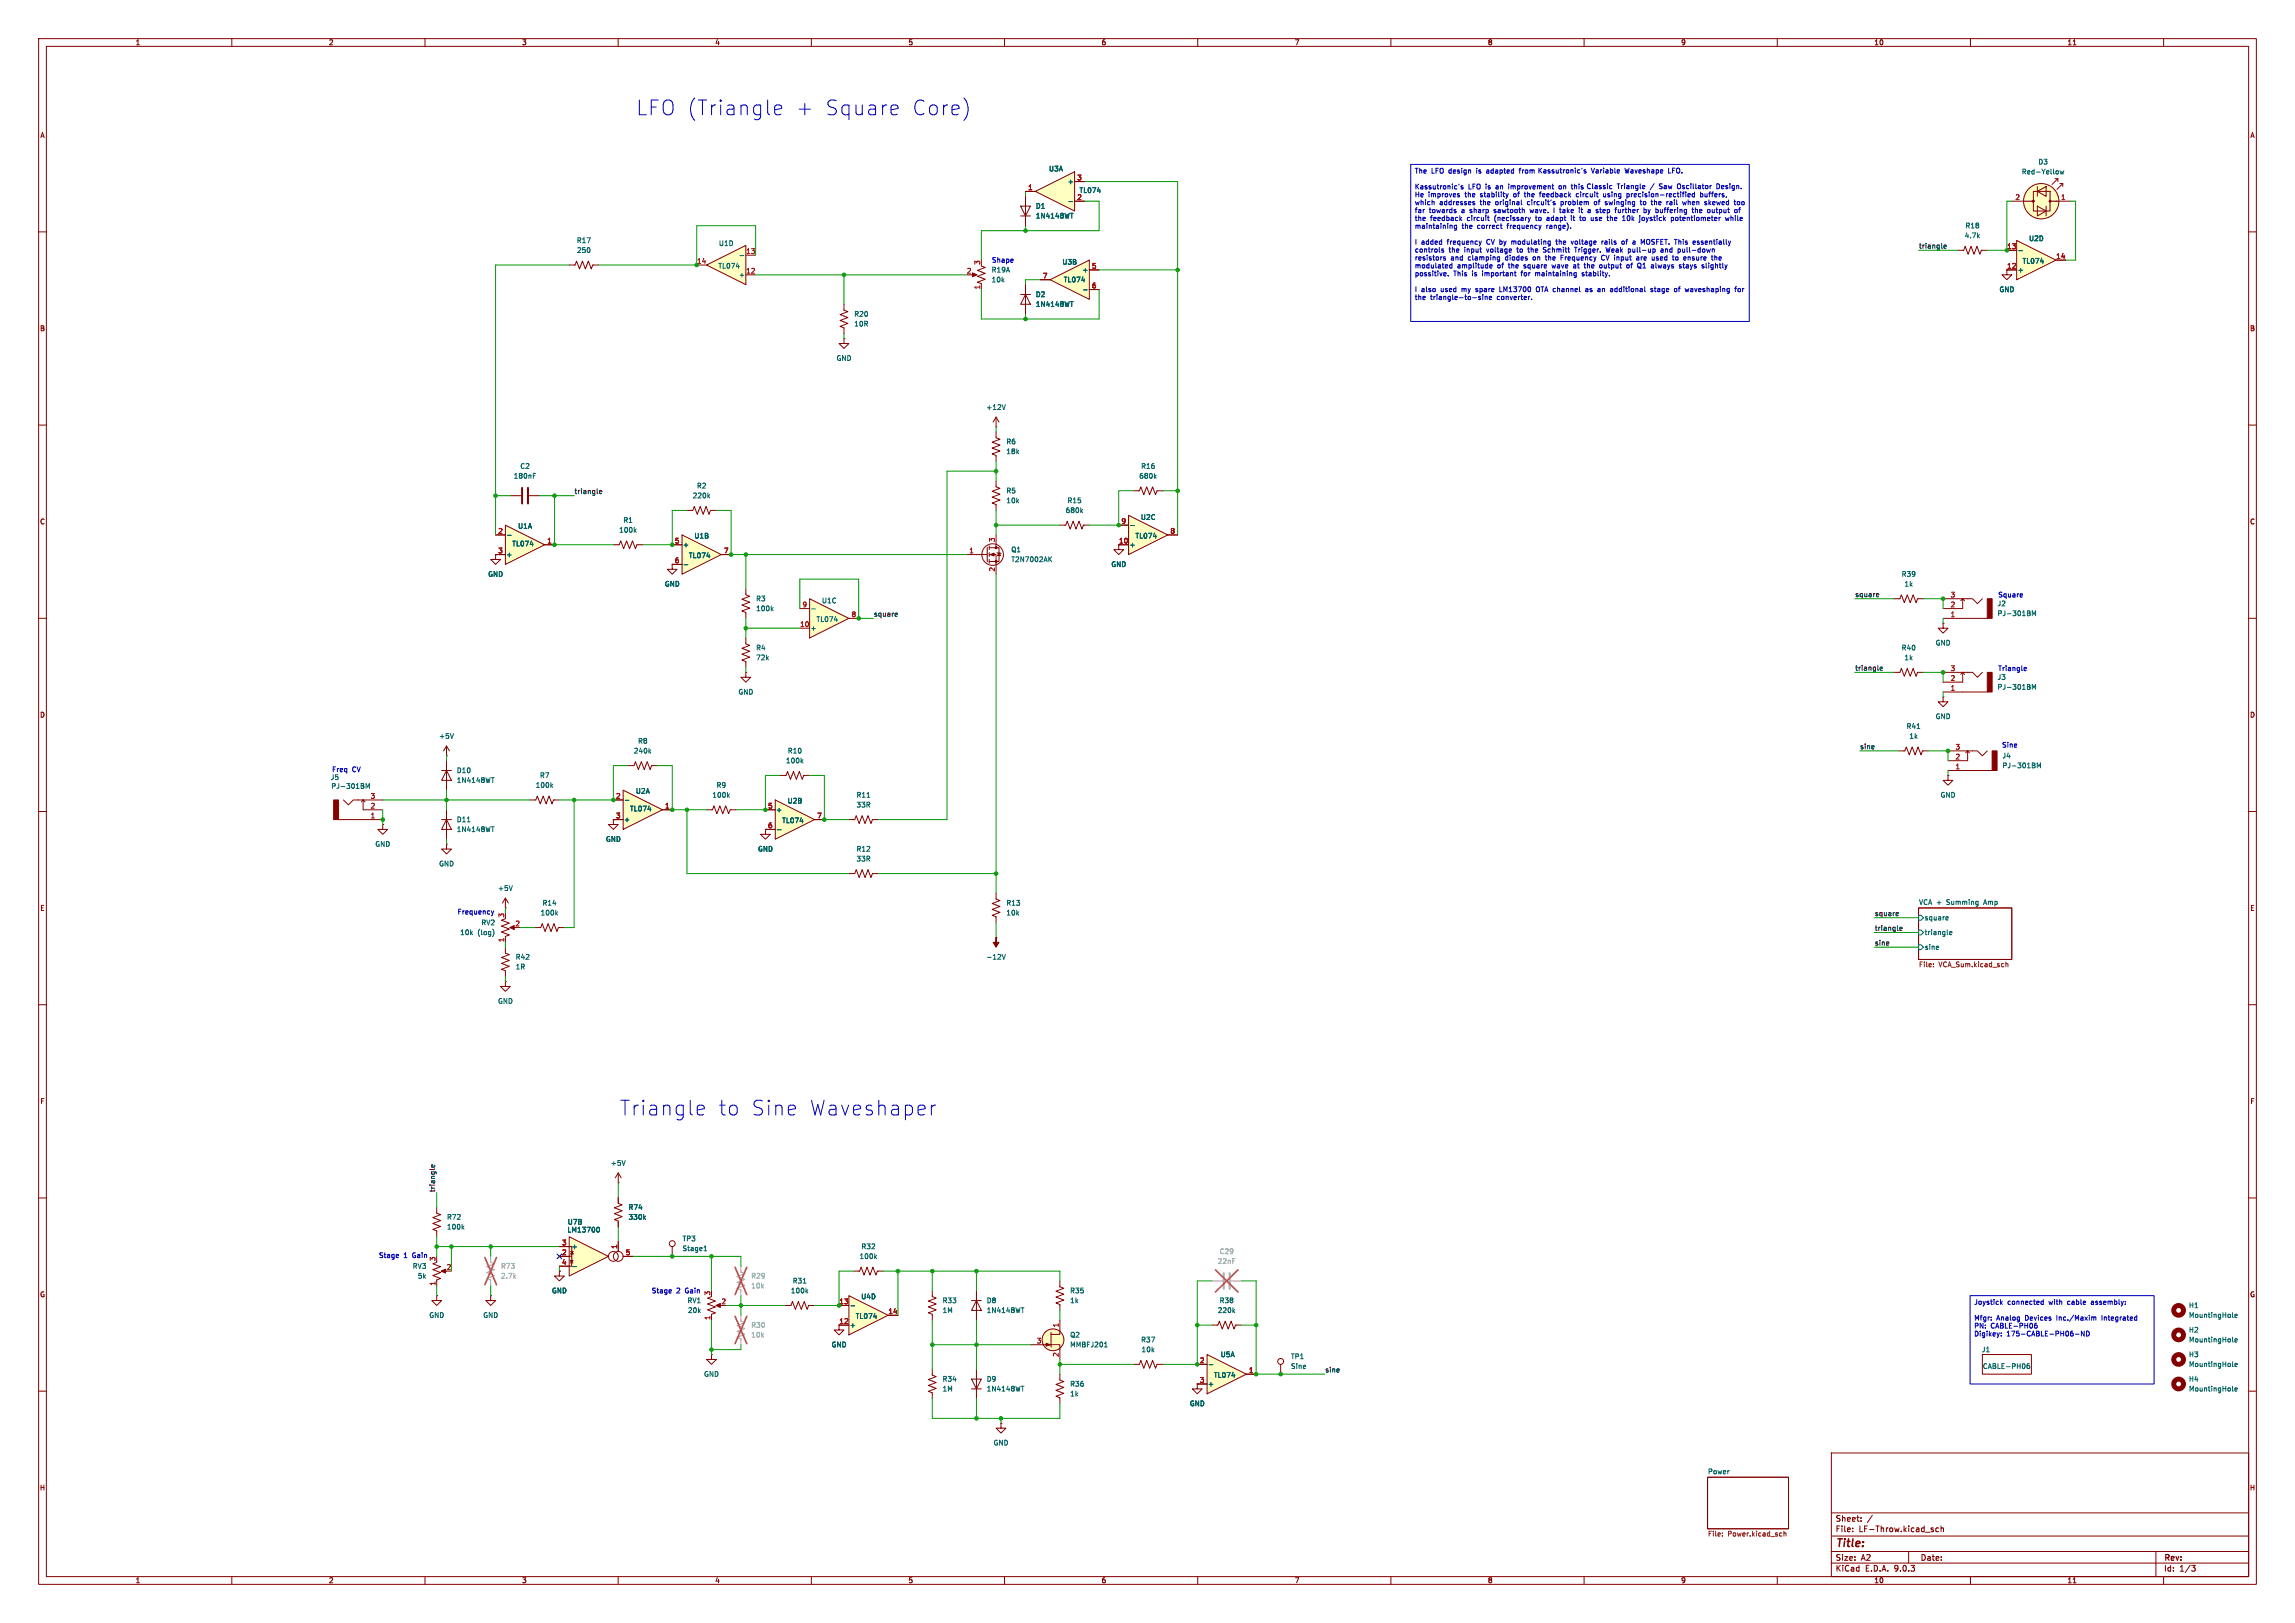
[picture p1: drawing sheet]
<svg xmlns="http://www.w3.org/2000/svg" width="594mm" height="420mm" viewBox="0 0 594 420" stroke-linecap="round" stroke-linejoin="round" font-family="sans-serif">
<defs><g id="words">
<g font-size="5.3" fill="#0000c2">
<text x="164.7" y="30.1">LFO (Triangle</text>
<text x="205.5" y="30.1">+</text>
<text x="212.8" y="30.1">Square</text>
<text x="235" y="30.1">Core)</text>
<text x="160.5" y="288.9">Triangle</text>
<text x="185.8" y="288.9">to</text>
<text x="194" y="288.9">Sine</text>
<text x="208.7" y="288.9">Waveshaper</text>
</g>
<text font-size="2.8" fill="#840000" x="475" y="400.9">Title:</text>
<g font-size="2.1" fill="#840000">
<text x="475" y="394">Sheet:</text>
<text x="475" y="396.7">File:</text>
<text x="481.1" y="396.7">LF-Throw.kicad_sch</text>
<text x="475" y="406.9">KiCad</text>
<text x="475" y="404.1">Size:</text>
<text x="481.7" y="404.1">A2</text>
<text x="482.7" y="406.9">E.D.A.</text>
<text x="490.3" y="406.9">9.0.3</text>
<text x="497" y="404.1">Date:</text>
<text x="560" y="404.3">Rev:</text>
<text x="560" y="406.9">Id:</text>
<text x="564.1" y="406.9">1/3</text>
</g>
<g font-size="1.8" fill="#840000">
<text x="35" y="11.9">1</text>
<text x="85" y="11.9">2</text>
<text x="135" y="11.9">3</text>
<text x="185" y="11.9">4</text>
<text x="235" y="11.9">5</text>
<text x="285" y="11.9">6</text>
<text x="335" y="11.9">7</text>
<text x="385" y="11.9">8</text>
<text x="435" y="11.9">9</text>
<text x="485" y="11.9">10</text>
<text x="535" y="11.9">11</text>
<text x="10.3" y="35.9">A</text>
<text x="582.3" y="35.9">A</text>
<text x="519.4" y="69.6">12</text>
<text x="10.3" y="85.9">B</text>
<text x="582.3" y="85.9">B</text>
<text x="10.3" y="135.9">C</text>
<text x="582.3" y="135.9">C</text>
<text x="10.3" y="185.9">D</text>
<text x="582.3" y="185.9">D</text>
<text x="10.3" y="235.9">E</text>
<text x="582.3" y="235.9">E</text>
<text x="10.3" y="285.9">F</text>
<text x="582.3" y="285.9">F</text>
<text x="10.3" y="335.9">G</text>
<text x="582.3" y="335.9">G</text>
<text x="10.2" y="385.9">H</text>
<text x="582.2" y="385.9">H</text>
<text x="35" y="409.9">1</text>
<text x="85" y="409.9">2</text>
<text x="135" y="409.9">3</text>
<text x="185" y="409.9">4</text>
<text x="235" y="409.9">5</text>
<text x="285" y="409.9">6</text>
<text x="335" y="409.9">7</text>
<text x="385" y="409.9">8</text>
<text x="435" y="409.9">9</text>
<text x="485" y="409.9">10</text>
<text x="535" y="409.9">11</text>
</g>
<g font-size="1.8" fill="#006464">
<text x="271.4" y="44.6">U3A</text>
<text x="276.2" y="47.9">+</text>
<text x="523.2" y="45.3">Red-Yellow</text>
<text x="527.5" y="42.8">D3</text>
<text x="279.3" y="50.1">TL074</text>
<text x="268" y="54.2">D1</text>
<text x="268" y="56.7">1N4148WT</text>
<text x="508.6" y="59.3">R18</text>
<text x="149.2" y="63.1">R17</text>
<text x="149.2" y="65.6">250</text>
<text x="186" y="63.9">U1D</text>
<text x="508.4" y="61.8">4.7k</text>
<text x="525" y="62.6">U2D</text>
<text x="185.8" y="69.7">TL074</text>
<text x="191.1" y="72">+</text>
<text x="256.5" y="70.7">R19A</text>
<text x="274.9" y="68.7">U3B</text>
<text x="280" y="70.7">+</text>
<text x="522.1" y="70.7">+</text>
<text x="523.4" y="68.4">TL074</text>
<text x="256.5" y="73.3">10k</text>
<text x="268" y="77.1">D2</text>
<text x="275.2" y="73.3">TL074</text>
<text x="517.4" y="75.8">GND</text>
<text x="221" y="82.1">R20</text>
<text x="268" y="79.6">1N4148WT</text>
<text x="221" y="84.7">10R</text>
<text x="216.4" y="93.6">GND</text>
<text x="255.2" y="106.3">+12V</text>
<text x="260.4" y="115.2">R6</text>
<text x="260.4" y="117.7">18k</text>
<text x="132.9" y="124.1">180nF</text>
<text x="134.5" y="121.5">C2</text>
<text x="294.8" y="124.1">680k</text>
<text x="295.2" y="121.5">R16</text>
<text x="179.2" y="129.1">220k</text>
<text x="180.3" y="126.6">R2</text>
<text x="260.4" y="127.9">R5</text>
<text x="260.4" y="130.4">10k</text>
<text x="276.2" y="130.4">R15</text>
<text x="134" y="137">U1A</text>
<text x="161.2" y="135.5">R1</text>
<text x="275.7" y="132.9">680k</text>
<text x="295.2" y="134.7">U2C</text>
<text x="132.5" y="141.6">TL074</text>
<text x="160.1" y="138">100k</text>
<text x="176.7" y="141.8">+</text>
<text x="179.6" y="139.5">U1B</text>
<text x="261.6" y="143.1">Q1</text>
<text x="292.2" y="141.8">+</text>
<text x="293.8" y="139.5">TL074</text>
<text x="126.2" y="149.5">GND</text>
<text x="130.9" y="144.4">+</text>
<text x="178.2" y="144.6">TL074</text>
<text x="261.6" y="145.6">T2N7002AK</text>
<text x="287.5" y="146.9">GND</text>
<text x="492.1" y="149.5">R39</text>
<text x="172" y="152">GND</text>
<text x="195.6" y="155.8">R3</text>
<text x="492.8" y="152">1k</text>
<text x="195.6" y="158.3">100k</text>
<text x="211.2" y="161.1">TL074</text>
<text x="212.6" y="156.3">U1C</text>
<text x="516.9" y="157.1">J2</text>
<text x="516.9" y="159.6">PJ-301BM</text>
<text x="209.7" y="163.4">+</text>
<text x="500.9" y="167.2">GND</text>
<text x="195.6" y="168.5">R4</text>
<text x="195.6" y="171">72k</text>
<text x="492.1" y="168.5">R40</text>
<text x="492.8" y="171">1k</text>
<text x="191" y="179.9">GND</text>
<text x="516.9" y="176.1">J3</text>
<text x="516.9" y="178.7">PJ-301BM</text>
<text x="113.5" y="191.4">+5V</text>
<text x="493.4" y="188.8">R41</text>
<text x="494.1" y="191.4">1k</text>
<text x="500.9" y="186.3">GND</text>
<text x="163.9" y="195.2">240k</text>
<text x="165" y="192.6">R8</text>
<text x="203.3" y="197.7">100k</text>
<text x="203.8" y="195.2">R10</text>
<text x="518.2" y="196.4">J4</text>
<text x="85.5" y="202">J5</text>
<text x="118.1" y="200.3">D10</text>
<text x="118.1" y="202.8">1N4148WT</text>
<text x="139.6" y="201.5">R7</text>
<text x="518.2" y="199">PJ-301BM</text>
<text x="85.6" y="204.3">PJ-301BM</text>
<text x="138.5" y="204.1">100k</text>
<text x="164.5" y="205.6">U2A</text>
<text x="184.3" y="206.6">100k</text>
<text x="185.3" y="204.1">R9</text>
<text x="203.7" y="208.1">U2B</text>
<text x="221.6" y="206.6">R11</text>
<text x="221.6" y="209.1">33R</text>
<text x="502.2" y="206.6">GND</text>
<text x="118.1" y="213">D11</text>
<text x="118.1" y="215.5">1N4148WT</text>
<text x="161.4" y="213">+</text>
<text x="162.9" y="210.2">TL074</text>
<text x="200.8" y="210.4">+</text>
<text x="202.3" y="213.2">TL074</text>
<text x="97" y="219.3">GND</text>
<text x="156.7" y="218">GND</text>
<text x="196.1" y="220.6">GND</text>
<text x="221.6" y="220.6">R12</text>
<text x="113.5" y="224.4">GND</text>
<text x="221.6" y="223.1">33R</text>
<text x="128.8" y="230.7">+5V</text>
<text x="124.5" y="239.6">RV2</text>
<text x="139.8" y="237.1">100k</text>
<text x="140.3" y="234.5">R14</text>
<text x="260.4" y="237.1">10k</text>
<text x="260.4" y="234.5">R13</text>
<text x="496.6" y="234.2">VCA +</text>
<text x="498" y="238.4">square</text>
<text x="503.9" y="234.2">Summing</text>
<text x="513.7" y="234.2">Amp</text>
<text x="119" y="242.2">10k</text>
<text x="123.6" y="242.2">(log)</text>
<text x="498" y="242.2">triangle</text>
<text x="498" y="246">sine</text>
<text x="133.4" y="251.1">1R</text>
<text x="133.4" y="248.5">R42</text>
<text x="255.2" y="248.5">-12V</text>
<text x="128.8" y="259.9">GND</text>
<text x="158" y="301.9">+5V</text>
<text x="115.6" y="315.8">R72</text>
<text x="146.8" y="317.1">U7B</text>
<text x="162.6" y="313.3">R74</text>
<text x="162.6" y="315.8">330k</text>
<text x="115.6" y="318.4">100k</text>
<text x="146.8" y="319.1">LM13700</text>
<text x="147.8" y="323.4">+</text>
<text x="176.5" y="321.4">TP3</text>
<text x="176.5" y="324">Stage1</text>
<text x="222.8" y="323.4">R32</text>
<text x="106.7" y="328.5">RV3</text>
<text x="222.4" y="326">100k</text>
<text x="108" y="331.1">5k</text>
<text x="142.7" y="334.9">GND</text>
<text x="204.6" y="334.9">100k</text>
<text x="205.1" y="332.3">R31</text>
<text x="276.9" y="334.9">R35</text>
<text x="111" y="341.2">GND</text>
<text x="125" y="341.2">GND</text>
<text x="177.8" y="337.4">RV1</text>
<text x="177.9" y="340">20k</text>
<text x="221.4" y="341.5">TL074</text>
<text x="222.8" y="336.4">U4D</text>
<text x="243.8" y="340">1M</text>
<text x="243.8" y="337.4">R33</text>
<text x="255.3" y="337.4">D8</text>
<text x="255.3" y="340">1N4148WT</text>
<text x="276.9" y="337.4">1k</text>
<text x="315.1" y="340">220k</text>
<text x="315.6" y="337.4">R38</text>
<text x="566.4" y="338.7">H1</text>
<text x="566.4" y="341.2">MountingHole</text>
<text x="219.8" y="343.8">+</text>
<text x="276.9" y="346.3">Q2</text>
<text x="295.2" y="347.6">R37</text>
<text x="566.4" y="345">H2</text>
<text x="566.4" y="347.6">MountingHole</text>
<text x="215.1" y="348.8">GND</text>
<text x="276.9" y="348.8">MMBFJ201</text>
<text x="295.4" y="350.1">10k</text>
<text x="315.8" y="351.4">U5A</text>
<text x="334" y="351.9">TP1</text>
<text x="512.8" y="350.1">J1</text>
<text x="566.4" y="351.4">H3</text>
<text x="566.4" y="353.9">MountingHole</text>
<text x="182.1" y="356.5">GND</text>
<text x="243.8" y="357.7">R34</text>
<text x="255.3" y="357.7">D9</text>
<text x="276.9" y="359">R36</text>
<text x="312.5" y="359">+</text>
<text x="314.1" y="356.7">TL074</text>
<text x="334" y="354.4">Sine</text>
<text x="513.1" y="354.4">CABLE-PH06</text>
<text x="566.4" y="357.7">H4</text>
<text x="243.8" y="360.3">1M</text>
<text x="255.3" y="360.3">1N4148WT</text>
<text x="276.9" y="361.5">1k</text>
<text x="307.8" y="364.1">GND</text>
<text x="566.4" y="360.3">MountingHole</text>
<text x="257" y="374.2">GND</text>
<text x="442" y="381.6">Power</text>
</g>
<g font-size="1.8" fill="#a90000">
<text x="278.7" y="46.7">3</text>
<text x="266" y="49.3">1</text>
<text x="278.7" y="51.8">2</text>
<text x="521.5" y="51.8">2</text>
<text x="533.3" y="51.8">1</text>
<text x="193" y="65.8">13</text>
<text x="519.4" y="64.5">13</text>
<text x="180.3" y="68.3">14</text>
<text x="193" y="70.9">12</text>
<text x="250.1" y="70.9">2</text>
<text x="253.7" y="68.7" transform="rotate(-90 253.7 68.7)">3</text>
<text x="282.5" y="69.6">5</text>
<text x="532.1" y="67.1">14</text>
<text x="253.7" y="75" transform="rotate(-90 253.7 75)">1</text>
<text x="269.8" y="72.1">7</text>
<text x="282.5" y="74.7">6</text>
<text x="290.1" y="135.6">9</text>
<text x="128.8" y="143.3">3</text>
<text x="128.8" y="138.2">2</text>
<text x="141.5" y="140.7">1</text>
<text x="174.6" y="140.7">5</text>
<text x="187.3" y="143.3">7</text>
<text x="250.8" y="143.3">1</text>
<text x="257.6" y="140.4" transform="rotate(-90 257.6 140.4)">3</text>
<text x="289.5" y="140.7">10</text>
<text x="302.8" y="138.2">8</text>
<text x="174.6" y="145.8">6</text>
<text x="257.6" y="148" transform="rotate(-90 257.6 148)">2</text>
<text x="504.8" y="154.7">3</text>
<text x="207.6" y="157.2">9</text>
<text x="220.3" y="159.8">8</text>
<text x="504.8" y="157.2">2</text>
<text x="504.8" y="159.8">1</text>
<text x="207" y="162.3">10</text>
<text x="504.8" y="173.7">3</text>
<text x="504.8" y="176.3">2</text>
<text x="504.8" y="178.8">1</text>
<text x="506" y="194.1">3</text>
<text x="506" y="196.6">2</text>
<text x="506" y="199.1">1</text>
<text x="95.8" y="206.8">3</text>
<text x="95.8" y="209.3">2</text>
<text x="159.3" y="206.8">2</text>
<text x="172" y="209.3">1</text>
<text x="198.7" y="209.3">5</text>
<text x="95.8" y="211.8">1</text>
<text x="159.3" y="211.8">3</text>
<text x="198.7" y="214.4">6</text>
<text x="211.4" y="211.8">7</text>
<text x="130.6" y="237.6" transform="rotate(-90 130.6 237.6)">3</text>
<text x="133.3" y="239.8">2</text>
<text x="130.6" y="243.9" transform="rotate(-90 130.6 243.9)">1</text>
<text x="145.3" y="322.3">3</text>
<text x="159.8" y="323.3" transform="rotate(-90 159.8 323.3)">1</text>
<text x="112.8" y="326.5" transform="rotate(-90 112.8 326.5)">3</text>
<text x="115.5" y="328.7">2</text>
<text x="145.3" y="327.4">4</text>
<text x="145.3" y="324.9">2</text>
<text x="161.9" y="324.9">5</text>
<text x="112.8" y="332.8" transform="rotate(-90 112.8 332.8)">1</text>
<text x="183.9" y="335.4" transform="rotate(-90 183.9 335.4)">3</text>
<text x="183.9" y="341.7" transform="rotate(-90 183.9 341.7)">1</text>
<text x="186.6" y="337.6">2</text>
<text x="217.1" y="337.6">13</text>
<text x="229.8" y="340.1">14</text>
<text x="217.1" y="342.6">12</text>
<text x="268.2" y="347.7">3</text>
<text x="274.1" y="343.6" transform="rotate(-90 274.1 343.6)">1</text>
<text x="274.1" y="351.2" transform="rotate(-90 274.1 351.2)">2</text>
<text x="310.4" y="352.8">2</text>
<text x="310.4" y="357.9">3</text>
<text x="323.1" y="355.3">1</text>
</g>
<g font-size="1.8" fill="#0000c2">
<text x="366.1" y="45.2">The</text>
<text x="370.5" y="45.2">LFO design</text>
<text x="382.4" y="45.2">is</text>
<text x="385.2" y="45.2">adapted</text>
<text x="393.9" y="45.2">from Kassutronic's</text>
<text x="411.8" y="45.1">Variable</text>
<text x="420.7" y="45.1">Waveshape</text>
<text x="432.1" y="45.1">LFO.</text>
<text x="366.1" y="49.3">Kassutronic's</text>
<text x="366.1" y="51.4">He</text>
<text x="366.1" y="53.4">which</text>
<text x="369.7" y="51.4">improves</text>
<text x="372.6" y="53.4">addresses</text>
<text x="379.3" y="51.4">the</text>
<text x="380" y="49.3">LFO is</text>
<text x="383.2" y="53.4">the</text>
<text x="383.4" y="51.4">stability</text>
<text x="387.4" y="53.4">original</text>
<text x="387.4" y="49.3">an</text>
<text x="390.9" y="49.3">improvement</text>
<text x="392.2" y="51.4">of</text>
<text x="395.3" y="51.4">the</text>
<text x="395.8" y="53.4">circuit's</text>
<text x="399.4" y="51.4">feedback</text>
<text x="404.2" y="49.3">on</text>
<text x="404.6" y="53.4">problem</text>
<text x="407.6" y="49.3">thisClassic</text>
<text x="409" y="51.4">circuit</text>
<text x="413.5" y="53.4">of</text>
<text x="416.3" y="51.4">using</text>
<text x="416.5" y="53.4">swinging</text>
<text x="418.5" y="49.1">Triangle</text>
<text x="422.5" y="51.4">precision-rectified</text>
<text x="425.9" y="53.4">to</text>
<text x="427.2" y="49.1">/</text>
<text x="428.9" y="53.4">the</text>
<text x="429.7" y="49.1">Saw</text>
<text x="433.1" y="53.4">rail</text>
<text x="434.6" y="49.1">Oscillator</text>
<text x="437.4" y="53.4">when</text>
<text x="441.8" y="51.4">buffers,</text>
<text x="443.3" y="53.4">skewed</text>
<text x="445" y="49.1">Design.</text>
<text x="451.2" y="53.4">too</text>
<text x="366.1" y="55.4">far</text>
<text x="366.1" y="57.5">the</text>
<text x="366.1" y="59.5">maintaining</text>
<text x="369.9" y="55.4">towards</text>
<text x="370.2" y="57.5">feedback</text>
<text x="378.4" y="59.5">the</text>
<text x="378.4" y="55.4">a</text>
<text x="379.8" y="57.5">circuit</text>
<text x="380.7" y="55.4">sharp</text>
<text x="382.5" y="59.5">correct</text>
<text x="387.1" y="57.5">(necissary</text>
<text x="387.1" y="55.4">sawtooth</text>
<text x="390.4" y="59.5">frequency</text>
<text x="396.7" y="55.4">wave.</text>
<text x="398" y="57.5">to</text>
<text x="400.8" y="59.5">range).</text>
<text x="401" y="57.5">adapt</text>
<text x="403" y="55.4">I</text>
<text x="404.8" y="55.4">take</text>
<text x="407.5" y="57.5">it</text>
<text x="410" y="55.4">it</text>
<text x="410" y="57.5">to</text>
<text x="412.5" y="55.4">a</text>
<text x="413.1" y="57.5">use</text>
<text x="414.8" y="55.4">step</text>
<text x="417.5" y="57.5">the</text>
<text x="420" y="55.4">further</text>
<text x="421.6" y="57.5">10k</text>
<text x="426.2" y="57.5">joystick</text>
<text x="427.5" y="55.4">by</text>
<text x="430.8" y="55.4">buffering</text>
<text x="434.6" y="57.5">potentiometer</text>
<text x="440.5" y="55.4">the</text>
<text x="444.7" y="55.4">output</text>
<text x="448.9" y="57.5">while</text>
<text x="366.1" y="63.6">I</text>
<text x="366.1" y="65.7">controls</text>
<text x="367.9" y="63.6">added</text>
<text x="374.7" y="63.6">frequency</text>
<text x="375" y="65.7">the</text>
<text x="379.1" y="65.7">input</text>
<text x="385.1" y="65.7">voltage</text>
<text x="385.1" y="63.6">CV by</text>
<text x="391.9" y="63.6">modulating</text>
<text x="393.1" y="65.7">to</text>
<text x="396.2" y="65.7">the</text>
<text x="400.3" y="65.7">Schmitt</text>
<text x="403.6" y="63.6">the</text>
<text x="407.8" y="63.6">voltage</text>
<text x="408.7" y="65.7">Trigger.</text>
<text x="415.8" y="63.6">rails</text>
<text x="417" y="65.7">Weak</text>
<text x="421.2" y="63.6">of</text>
<text x="422.9" y="65.7">pull-up</text>
<text x="426.6" y="63.6">MOSFET. This</text>
<text x="431.5" y="65.7">and</text>
<text x="436.2" y="65.7">pull-down</text>
<text x="440.5" y="63.6">essentially</text>
<text x="256.6" y="68.2">Shape</text>
<text x="366.1" y="67.7">resistors</text>
<text x="366.1" y="69.8">modulated</text>
<text x="366.1" y="71.8">possitive.</text>
<text x="375.5" y="67.7">and</text>
<text x="376.2" y="71.8">This</text>
<text x="377.2" y="69.8">amplitude</text>
<text x="380.1" y="67.7">clamping</text>
<text x="381.1" y="71.8">is</text>
<text x="383.9" y="71.8">important</text>
<text x="387.7" y="69.8">of</text>
<text x="389.9" y="67.7">diodes</text>
<text x="390.8" y="69.8">the</text>
<text x="394.2" y="71.8">for</text>
<text x="394.9" y="69.8">square</text>
<text x="397.2" y="67.7">on</text>
<text x="398.1" y="71.8">maintaining</text>
<text x="400.7" y="67.7">the</text>
<text x="402.4" y="69.8">wave</text>
<text x="404.9" y="67.7">Frequency</text>
<text x="408.1" y="69.8">at</text>
<text x="410.4" y="71.8">stablity.</text>
<text x="411.2" y="69.8">the</text>
<text x="415.3" y="69.8">output</text>
<text x="415.6" y="67.7">CV input</text>
<text x="422.5" y="69.8">of</text>
<text x="425.1" y="67.7">are</text>
<text x="425.6" y="69.8">Q1</text>
<text x="429.3" y="67.7">used</text>
<text x="429.3" y="69.8">always</text>
<text x="434.8" y="67.7">to</text>
<text x="436.7" y="69.8">stays</text>
<text x="437.9" y="67.7">ensure</text>
<text x="442.8" y="69.8">slightly</text>
<text x="445.3" y="67.7">the</text>
<text x="366.1" y="75.9">I</text>
<text x="366.1" y="77.9">the</text>
<text x="367.9" y="75.9">also</text>
<text x="370.2" y="77.9">triangle-to-sine</text>
<text x="373" y="75.9">used</text>
<text x="378.6" y="75.9">my</text>
<text x="382.4" y="75.9">spare</text>
<text x="387.6" y="77.9">converter.</text>
<text x="388.8" y="75.9">LM13700</text>
<text x="398.5" y="75.9">OTA channel</text>
<text x="411.7" y="75.9">as</text>
<text x="415" y="75.9">an</text>
<text x="418.5" y="75.9">additional</text>
<text x="429.2" y="75.9">stage</text>
<text x="435.5" y="75.9">of</text>
<text x="438.5" y="75.9">waveshaping</text>
<text x="451.6" y="75.9">for</text>
<text x="517.1" y="154.8">Square</text>
<text x="517.1" y="173.8">Triangle</text>
<text x="518.1" y="193.7">Sine</text>
<text x="85.8" y="200">Freq</text>
<text x="91.1" y="200">CV</text>
<text x="118.3" y="236.8">Frequency</text>
<text x="98" y="325.7">Stage</text>
<text x="104.5" y="325.7">1</text>
<text x="106.8" y="325.7">Gain</text>
<text x="168.6" y="334.9">Stage</text>
<text x="175.1" y="334.9">2</text>
<text x="177.5" y="334.9">Gain</text>
<text x="510.9" y="338">Joystick</text>
<text x="519.6" y="338">connected</text>
<text x="530.4" y="338">with</text>
<text x="535.4" y="338">cable</text>
<text x="541.7" y="338">assembly:</text>
<text x="510.9" y="342">Mfgr:</text>
<text x="510.9" y="344.1">PN:</text>
<text x="510.9" y="346.1">Digikey:</text>
<text x="515.2" y="344.1">CABLE-PH06</text>
<text x="516.7" y="342">Analog</text>
<text x="519.3" y="346.1">175-CABLE-PH06-ND</text>
<text x="524.3" y="342">Devices</text>
<text x="532.6" y="342">Inc./Maxim</text>
<text x="544.4" y="342">Integrated</text>
</g>
<g font-size="1.8" fill="#0f0f0f">
<text x="496.6" y="64.4">triangle</text>
<text x="148.6" y="127.9">triangle</text>
<text x="480.1" y="154.6">square</text>
<text x="226.1" y="159.7">square</text>
<text x="480.1" y="173.6">triangle</text>
<text x="481.3" y="194">sine</text>
<text x="485.1" y="237.1">square</text>
<text x="485.1" y="244.8">sine</text>
<text x="485.1" y="241">triangle</text>
<text x="112.7" y="308.6" transform="rotate(-90 112.7 308.6)">triangle</text>
<text x="342.9" y="355.3">sine</text>
</g>
<g font-size="1.8" fill="#725600">
<text x="496.6" y="250.6">File:</text>
<text x="501.8" y="250.6">VCA_Sum.kicad_sch</text>
<text x="442" y="397.9">File:</text>
<text x="447.2" y="397.9">Power.kicad_sch</text>
</g>
<g font-size="1.8" fill="#989898">
<text x="129.5" y="328.5">R73</text>
<text x="315.1" y="327.3">22nF</text>
<text x="315.6" y="324.7">C29</text>
<text x="129.5" y="331.1">2.7k</text>
<text x="194.3" y="333.6">10k</text>
<text x="194.3" y="331.1">R29</text>
<text x="194.3" y="346.3">10k</text>
<text x="194.3" y="343.8">R30</text>
</g>
</g></defs>
<g fill="none" stroke="#840000" stroke-width=".26">
<path d="M10 10h574v400h-574zM12 12h570v396h-570zM60 10v2M110 10v2M160 10v2M210 10v2M260 10v2M310 10v2M360 10v2M410 10v2M460 10v2M510 10v2"/>
<path d="M536.6 11.6h.7M560 10v2M10 60h2M582 60h2M10 110h2M582 110h2M10 160h2M582 160h2M10 210h2M582 210h2M496.6 235h24.1v13.3h-24.1zM10 260h2"/>
<path d="M582 260h2M10 310h2M582 310h2M127 335.3v1.3h1.3l-1.3 1.2-1.3-1.2h1.3M127 335.3h.1M313.7 342.9h1.5l.4-1 .8 2 .7-2 .8 2 .7-2 .8 2 .4-1h1.5M10 360h2M474 376h108v32h-108zM582 360h2M442 382.3h20.9v13.3h-20.9zM474 397.5h108M474 391.5h108"/>
<path d="M479.5 396.2v.2M479.5 395.4v.2M481.7 393.5v.2M481.7 392.7v.2M484.6 392.1l-1.3 1.9M501.7 395.4h-.4l-.3 .3 .2 .6h.5M502.4 395.5l.6-.1v1M502.4 394.9v1.5M60 408v2M110 408v2M160 408v2M210 408v2"/>
<path d="M260 408v2M310 408v2M360 408v2M410 408v2M460 408v2M474 404.5h108M474 401.5h108M494 401.5v3M510 408v2M536.6 409.6h.7M558 401.5v6.5M560 408v2"/>
<path d="M567.2 405.1h1l-.5 .5 .4 .2 .1 .5-.3 .3h-.4"/>
</g>
<path d="M496.6 236.9h.6l.6 .6-.6 .6h-.6zM503.8 237.2l.4 .1v.2l-.6 .1M504.2 238l-.4 .1M511.8 233.2l.2 .1M512 233.2l-.1 1.2M512 234l-.2 .1M496.6 240.7h.6l.6 .6-.6 .6h-.6zM496.6 244.5h.6l.6 .6-.6 .6h-.6zM504.6 241.5l.6-.2-.1-.2-.3-.1-.2 .2 .1 .6h.4M319.2 339.2l.4 .5M319.6 338.8l-.5 .5" fill="none" stroke="#006464" stroke-width=".26"/>
<path d="M500.4 250.1v.1M500.4 249.4v.1M519.2 248.9v1.3M519.2 249.5l.5-.1v.8M445.8 397.4v.1M445.8 396.7v.1M461 396.7h.2M461.2 397.5h-.2M461.7 396.2v1.3M461.7 396.8l.5-.1 .1 .8" fill="none" stroke="#725600" stroke-width=".26"/>
<path d="M316.7 329.4v4.1M318.3 329.4v4.1" fill="none" stroke="#a1a1a1" stroke-width=".51"/>
<path d="M127 325.1v1.5l1 .4-2 .8 2 .7-2 .8 2 .8-2 .7 1 .4v1.5M313.7 331.5h2.8M318.5 331.5h2.8M191.8 340.4v1.5l1 .4-2 .7 2 .8-2 .8 2 .7-2 .8 1 .4v1.5" fill="none" stroke="#a1a1a1" stroke-width=".26"/>
<path d="M125.5 325.4l3 7.1M128.5 325.4l-3 7.1M314.6 328.6l5.8 5.7M320.4 328.6l-5.8 5.7M190.3 340.6l3 7.1M193.3 340.6l-3 7.1" fill="none" stroke="#e65255" stroke-width=".46"/>
<path d="M312.4 350.5l10.2 5.1-10.2 5.1z" fill="#ffffc2"/>
<g fill="none" stroke="#840000" stroke-width=".26">
<path d="M264.2 53.3h2.5l-1.3 2.6zM264.2 55.9h2.5M265.4 50.8v7.6M174 322.6v2.5M309.9 358.1h2.5M309.9 353.1h2.5M312.4 350.5l10.2 5.1-10.2 5.1zM322.6 355.6h2.5M331.5 353.1v2.5"/>
<circle cx="174" cy="321.8" r=".76"/>
<circle cx="331.5" cy="352.3" r=".76"/>
</g>
<path d="M277 55.2h.8M182.2 323.7h.7M182.3 322.7l.3-.3v1.3M312.9 353.2h1" fill="none" stroke="#006464" stroke-width=".26"/>
<path d="M268 49.5l10.1-5v10.1z" fill="#ffffc2"/>
<g fill="none" stroke="#840000" stroke-width=".26">
<path d="M265.4 49.5h2.6M268 49.5l10.1-5v10.1zM278.1 47h2.6M278.1 52.1h2.6M506.7 64.8h1.6l.3-1 .8 2 .8-2 .7 2 .8-2 .7 2 .4-1h1.5M519.4 69.9v1.2h1.3l-1.3 1.3-1.2-1.3h1.2M490.2 154.9h1.5l.4-1 .8 2.1 .7-2.1 .8 2.1 .8-2.1 .7 2.1 .4-1.1h1.5M502.9 154.9h7.6l1.3 1.3 1.3-1.3M508 154.9l.5 .6M508 154.9v2.6h-5.1M508 154.9l-.5 .5M502.9 160h11.4"/>
<path d="M113 312.4v1.5l1 .4-2 .8 2 .7-2 .8 2 .8-2 .7 1 .4v1.5M113 326.6l-1 .4 2 .8-2 .7 2 .8-2 .8 2 .7-1 .4v1.5M113 335.3v1.3h1.3l-1.3 1.2-1.2-1.2h1.2M113 335.3h.1M114.6 328.9h1M184.1 335.5l-1 .4 2.1 .8-2.1 .7 2.1 .8-2.1 .8 2.1 .7-1.1 .4v1.5M185.7 337.8h1M203.2 337.8h1.5l.4-1 .8 2 .7-2 .8 2 .8-2 .7 2 .4-1h1.5M217.2 342.9v1.3h1.2l-1.2 1.2-1.3-1.2h1.3"/>
</g>
<path d="M276.6 52.2h1M526 159.3v-1.2l.4 .9 .5-.9v1.2M119.7 317.6l.4 .5M120.1 317.2l-.5 .5M207.9 332h.7M208.7 334.1l.4 .5M209.1 333.7l-.5 .5M577.8 340.8l.2 .1M578.4 340.5l.6-.1v-.2l-.4-.1-.2 .2 .1 .6h.5" fill="none" stroke="#006464" stroke-width=".26"/>
<circle cx="563.9" cy="339.1" r="1.27" fill="none" stroke="#840000" stroke-width="1.3"/>
<g fill="#840000" stroke="#840000" stroke-width=".26">
<path d="M114.2 328.9l1.1-.5v1z"/>
<path d="M185.3 337.8l1.1-.5v1z"/>
<path d="M514.3 154.9h1.3v5.1h-1.3z"/>
</g>
<path d="M191.8 327.7v1.5l1 .4-2 .7 2 .8-2 .8 2 .7-2 .8 1 .4v1.5" fill="none" stroke="#a1a1a1" stroke-width=".26"/>
<path d="M190.3 327.9l3 7.1M193.3 327.9l-3 7.1" fill="none" stroke="#e65255" stroke-width=".46"/>
<path d="M219.7 335.3l10.2 5.1-10.2 5z" fill="#ffffc2"/>
<path d="M160 309.9v1.5l1 .4-2 .7 2 .8-2 .8 2 .7-2 .8 1 .4v1.5M217.2 337.8h2.5M219.7 335.3l10.2 5.1-10.2 5zM221 328.9h1.5l.4-1 .7 2 .8-2 .8 2 .7-2 .8 2 .4-1h1.5M217.2 342.9h2.5M229.9 340.4h2.5" fill="none" stroke="#840000" stroke-width=".26"/>
<path d="M166.7 315.1l.4 .4M167.1 314.7l-.5 .5M220.2 337.9h1M226.5 325.2l.4 .5M226.9 324.9l-.5 .4" fill="none" stroke="#006464" stroke-width=".26"/>
<path d="M147.3 320l10.2 5.1-10.2 5.1z" fill="#ffffc2"/>
<g fill="none" stroke="#840000" stroke-width=".26">
<path d="M520.7 52.1h5.6M526.3 49.5h4.3v5.1h-4.3zM527.3 53.3l2.3 1.3-2.3 1.3zM527.3 49.5l2.3-1.2v2.5zM527.3 48.3v2.5M529.6 53.3v2.6M531.9 46.2h.7l-1.5 1.6M532.1 52.1h3.8M532.6 46.2v.8M533.1 47.5h.8l-1.5 1.5M533.9 47.5v.8M128.3 143.5v1.3h1.2l-1.2 1.3-1.3-1.3h1.3"/>
<path d="M128.3 143.5h.1M160 306.1h.1M160 303.5v2.6M160 303.5l-.7 1.3M160 303.5l.8 1.3M144.8 328.9v1.3h1.2l-1.2 1.3-1.3-1.3h1.3M144.8 328.9h.1M144.8 327.7h2.5M144.8 325.1h2.5M144.8 322.6h2.5M147.3 325.1h.7M147.3 320l10.2 5.1-10.2 5.1z"/>
<path d="M147.6 326.8h.7M148 327v.7h-.6M148 324.6v1.4M160 321.3v2.6M161.3 325.1h2.5M251.5 336.6h2.5M252.7 336.6l1.3 2.5h-2.5zM252.7 334v7.6"/>
<circle cx="528.3" cy="52.1" r="4.6"/>
<circle cx="158.7" cy="325.1" r="1.27"/>
<circle cx="160" cy="325.1" r="1.27"/>
</g>
<g fill="#840000" stroke="#840000" stroke-width=".26">
<path d="M147.6 326.1h.7l-.3 .7z"/>
<path d="M148 323.9l.4 .6h-.7z"/>
<path d="M530.6 52.1h1.8z"/>
<circle cx="526.3" cy="52.1" r=".25"/>
<circle cx="530.6" cy="52.1" r=".25"/>
</g>
<path d="M533.2 44.2l.2 .8 .3-.6 .2 .6 .3-.8M154.6 317.6h.1a.62 .62 0 0 1 .5 .6 .62 .62 0 0 1-.6 .6M161.8 300.3l-.4 1.3M148.2 327.8h1M264.3 338.4h.8" fill="none" stroke="#006464" stroke-width=".26"/>
<circle cx="528.3" cy="52.1" r="4.6" fill="#ffffc2" stroke="#ffffc2" stroke-width=".26"/>
<path d="M130.8 135.9l10.2 5.1-10.2 5.1z" fill="#ffffc2"/>
<path d="M128.3 138.4h2.5M130.8 135.9l10.2 5.1-10.2 5.1zM128.3 143.5h2.5M141 141h2.5" fill="none" stroke="#840000" stroke-width=".26"/>
<path d="M131.3 138.5h1" fill="none" stroke="#006464" stroke-width=".26"/>
<path d="M522 62.2l10.1 5.1-10.1 5.1z" fill="#ffffc2"/>
<path d="M147.3 68.6h1.5l.4-1 .8 2 .7-2 .8 2 .8-2 .7 2 .4-1h1.5M519.4 69.9h2.6M519.4 64.8h2.6M522 62.2l10.1 5.1-10.1 5.1zM532.1 67.3h2.6M293.4 127h1.5l.4-1 .7 2 .8-2 .8 2 .7-2 .8 2 .4-1h1.5M491.5 194.3h1.5l.4-1 .8 2 .7-2 .8 2 .7-2 .8 2 .4-1h1.5M504.2 200.7v1.2h1.3l-1.3 1.3-1.3-1.3h1.3M504.2 200.7h.1M241.3 334v1.5l1 .4-2 .8 2 .7-2 .8 2 .8-2 .7 1 .4v1.5M274.3 331.5v1.5l1 .4-2 .7 2 .8-2 .8 2 .7-2 .8 1 .4v1.5" fill="none" stroke="#840000" stroke-width=".26"/>
<path d="M522.5 64.9h1M298.9 123.3l.4 .5M299.3 122.9l-.5 .5M496.2 188.5h.7" fill="none" stroke="#006464" stroke-width=".26"/>
<path d="M182.9 68.6l10.1-5.1v10.2z" fill="#ffffc2"/>
<g fill="none" stroke="#840000" stroke-width=".26">
<path d="M180.3 68.6h2.6M182.9 68.6l10.1-5.1v10.2zM193 71.1h2.6M193 66h2.6M502.9 174h7.6l1.3 1.3 1.3-1.3M502.9 179.1h11.4M508 174l.5 .5M508 174v2.5h-5.1M508 174l-.5 .5M502.9 180.3v1.3h1.3l-1.3 1.3-1.3-1.3h1.3M502.9 180.3h.1M504.2 194.3h7.6l1.3 1.3 1.2-1.3"/>
<path d="M504.2 199.4h11.4M509.3 194.3l.4 .5M509.3 194.3v2.6h-5.1M509.3 194.3l-.5 .5"/>
</g>
<path d="M191.5 66.1h1M526 178.4v-1.3l.4 .9 .5-.9v1.3M527.3 198.7v-1.3l.4 .9 .4-.9v1.3" fill="none" stroke="#006464" stroke-width=".26"/>
<g fill="#840000" stroke="#840000" stroke-width=".26">
<path d="M515.6 194.3h1.3v5.1h-1.3z"/>
<path d="M514.3 174h1.3v5.1h-1.3z"/>
</g>
<path d="M176.5 138.4l10.2 5.1-10.2 5.1z" fill="#ffffc2"/>
<path d="M176.5 138.4l10.2 5.1-10.2 5.1zM174 146.1v1.2h1.3l-1.3 1.3-1.3-1.3h1.3M174 146.1h.1M174 141h2.5M174 146.1h2.5M186.7 143.5h2.5M162.6 198.1h1.5l.4-1 .7 2 .8-2 .8 2 .7-2 .8 2 .4-1h1.5" fill="none" stroke="#840000" stroke-width=".26"/>
<path d="M177.1 146.1h.9M168.1 194.4l.4 .5M168.5 194l-.5 .5" fill="none" stroke="#006464" stroke-width=".26"/>
<path d="M161.3 204.5l10.1 5.1-10.1 5z" fill="#ffffc2"/>
<g fill="none" stroke="#840000" stroke-width=".26">
<path d="M218.4 78.7v1.6l1.1 .3-2.1 .8 2.1 .8-2.1 .7 2.1 .8-2.1 .8 1 .3v1.6M218.4 87.6v1.3h1.3l-1.3 1.3-1.2-1.3h1.2M218.4 87.6h.1M177.8 132.1h1.5l.4-1 .8 2 .7-2 .8 2 .8-2 .7 2 .4-1h1.5M158.7 141h1.6l.4-1 .7 2 .8-2 .7 2 .8-2 .8 2 .3-1h1.6M490.2 174h1.5l.4-1 .8 2 .7-2 .8 2 .8-2 .7 2 .4-1h1.5M502.9 161.3v1.3h1.3l-1.3 1.2-1.3-1.2h1.3M502.9 161.3h.1M158.7 212.1v1.3h1.3l-1.3 1.2-1.2-1.2h1.2M158.7 212.1h.1M158.7 212.1h2.6M158.7 207h2.6"/>
<path d="M161.3 204.5l10.1 5.1-10.1 5zM171.4 209.6h2.6M130.8 254v1.3h1.3l-1.3 1.2-1.3-1.2h1.3M130.8 254h.1M274.3 355.6v1.5l1 .4-2 .8 2 .7-2 .8 2 .8-2 .7 1 .4v1.5M293.4 353.1h1.5l.4-1.1 .7 2.1 .8-2.1 .8 2.1 .7-2.1 .8 2.1 .4-1h1.5M309.9 358.1v1.3h1.2l-1.2 1.3-1.3-1.3h1.3M309.9 358.1h.1M259.1 368.3v1.3h1.2l-1.2 1.2-1.3-1.2h1.3M259.1 368.3h.1"/>
</g>
<path d="M164.3 137.3l.3 .4M164.6 136.9l-.4 .5M183.3 128.4l.4 .4M183.7 128l-.5 .5M161.8 207.1h1" fill="none" stroke="#006464" stroke-width=".26"/>
<path d="M271.8 72.4l10.1-5.1v10.2z" fill="#ffffc2"/>
<g fill="none" stroke="#840000" stroke-width=".26">
<path d="M251.5 71.1h1M254 68.8l1 .4-2 .8 2 .7-2 .8 2 .8-2 .7 1 .4v1.5M264.2 76.2h2.5M265.4 76.2l1.3 2.5h-2.5zM265.4 73.7v7.6M269.2 72.4h2.6M271.8 72.4l10.1-5.1v10.2zM281.9 69.9h2.6M281.9 74.9h2.6M257.8 110.5h.1M257.8 111.8v1.5l1 .4-2 .7 2 .8-2 .8 2 .7-2 .8 1 .4v1.5M257.8 108l-.8 1.2"/>
<path d="M257.8 108l.8 1.2M257.8 108v2.5M114.3 199.4h2.5M115.6 199.4l1.2 2.5h-2.5zM115.6 196.9v7.6M130.8 245.1v1.5l1 .4-2 .8 2 .7-2 .8 2 .8-2 .7 1 .4v1.5M138.4 240h1.6l.3-1 .8 2 .8-2 .7 2 .8-2 .7 2 .4-1h1.5M184.1 350.5v1.3h1.3l-1.3 1.3-1.2-1.3h1.2M184.1 350.5h.1M241.3 354.3v1.6l1 .3-2 .8 2 .8-2 .7 2 .8-2 .7 1 .4v1.6M251.5 356.9h2.5l-1.3 2.5zM251.5 359.4h2.5"/>
<path d="M252.7 354.3v7.7"/>
</g>
<path d="M277 78h.8M280.4 75h1M260.2 104.7l-.4 1.3M127.2 201.2h.7M144 236.3l.3 .5M144.3 236l-.5 .4M264.3 358.7h.8" fill="none" stroke="#006464" stroke-width=".26"/>
<path d="M251.7 70.6l1.2 .5-1.2 .5z" fill="#840000" stroke="#840000" stroke-width=".26"/>
<path d="M209.5 154.9l10.2 5.1-10.2 5.1z" fill="#ffffc2"/>
<g fill="none" stroke="#840000" stroke-width=".26">
<path d="M132.1 128.3h2.8M136.9 128.3h2.8M193 152.4v1.5l1.1 .4-2.1 .8 2.1 .7-2.1 .8 2.1 .8-2.1 .7 1 .4v1.5M207 157.5h2.5M209.5 154.9l10.2 5.1-10.2 5.1zM289.6 141v1.2h1.2l-1.2 1.3-1.3-1.3h1.3M193 174v1.3h1.3l-1.3 1.2-1.2-1.2h1.2M193 174h.1M193 165.1v1.5l1.1 .4-2.1 .8 2.1 .7-2.1 .8 2.1 .8-2.1 .7 1 .4v1.5M207 162.6h2.5M219.7 160h2.5M115.6 195.6h.1"/>
<path d="M115.6 193l-.8 1.3M115.6 193l.7 1.3M115.6 193v2.6M137.2 207h1.5l.4-1 .7 2 .8-2 .8 2 .7-2 .8 2 .4-1h1.5"/>
</g>
<path d="M138 123.1h.5M138 122.5h.6M199.7 157.6l.4 .5M200.1 157.2l-.5 .5M210.1 157.6h.9M117.4 189.8l-.4 1.3M142.7 203.3l.4 .5M143.1 202.9l-.5 .5" fill="none" stroke="#006464" stroke-width=".26"/>
<path d="M135.1 126.2v4.1M136.7 126.2v4.1" fill="none" stroke="#840000" stroke-width=".51"/>
<path d="M292.1 133.4l10.2 5-10.2 5.1z" fill="#ffffc2"/>
<g fill="none" stroke="#840000" stroke-width=".26">
<path d="M257.8 124.5v1.5l1 .4-2 .7 2 .8-2 .8 2 .7-2 .8 1 .4v1.5M257.8 138.4v3.3M274.3 135.9h1.5l.4-1 .8 2 .7-2 .8 2 .8-2 .7 2 .4-1h1.5M289.6 135.9h2.5M292.1 133.4l10.2 5-10.2 5.1zM302.3 138.4h2.5M250.2 143.5h5.3M255.5 141.6v3.8M256 141.7h2.6v3.6h-2.6M256 143.5h1.8v5.1M256 141.2v1M256 143v1"/>
<path d="M256 144.8v1M258.1 143l1 .3M258.6 143.1l.4 .7h-.8zM289.6 141h2.5M87.6 212.1h11.5M88.9 207l1.3 1.3 1.2-1.3h7.7M94 207l-.5 .5M94 207v2.6h5.1M94 207l.5 .5M99.1 213.4v1.2h1.2l-1.2 1.3-1.3-1.3h1.3M99.1 213.4h.1M114.3 212.1h2.5"/>
<path d="M115.6 218.4v1.3h1.2l-1.2 1.3-1.3-1.3h1.3M115.6 218.4h.1M115.6 212.1l1.2 2.5h-2.5zM115.6 209.6v7.6M130.8 235h.1M130.8 237.7l-1 .4 2 .8-2 .7 2 .8-2 .8 2 .7-1 .4v1.5M130.8 232.4l-.8 1.3M130.8 232.4l.8 1.3M130.8 232.4v2.6M132.3 240h1M266.7 348h4.5M271.7 348h.5"/>
<path d="M272 344.8v3.8M272 348h2.3v3.8M274.3 341.6v3.7h-2.3"/>
<circle cx="256.9" cy="143.5" r="2.79"/>
<circle cx="272.5" cy="346.7" r="2.82"/>
</g>
<path d="M279.9 132.2l.3 .5M280.2 131.8l-.5 .5M292.6 136h1M271.6 144.6l.6 .8M272.2 144.1l-.7 .7M94.8 204v-1.2l.4 .9 .4-.9v1.2M120.9 212.7h.8M127.2 213.9h.7M132.6 229.2l-.4 1.2M127.6 240.5a1.49 1.49 0 0 1 0 1.8M285.9 348.6h.7M286.1 347.5l.1-.2v1.3" fill="none" stroke="#006464" stroke-width=".26"/>
<circle cx="272.5" cy="346.7" r="2.82" fill="#ffffc2" stroke="#ffffc2" stroke-width=".26"/>
<g fill="#840000" stroke="#840000" stroke-width=".26">
<path d="M270.8 347.6l1 .4-1 .4z"/>
<path d="M256.3 143.5l1-.4v.8z"/>
<path d="M86.4 207h1.2v5.1h-1.2z"/>
<path d="M132 240l1.1-.5v1z"/>
<circle cx="257.8" cy="141.7" r=".25"/>
<circle cx="257.8" cy="145.3" r=".25"/>
</g>
<path d="M200.7 207l10.1 5.1-10.1 5.1z" fill="#ffffc2"/>
<g fill="none" stroke="#840000" stroke-width=".26">
<path d="M265.4 50.8v2.5M265.4 55.9v2.5M265.4 49.5h2.6M278.1 47h2.6M278.1 52.1h2.6M265.4 73.7v2.5M265.4 78.7v2.6M269.2 72.4h2.6M281.9 69.9h2.6M281.9 74.9h2.6M519.4 69.9h2.6M519.4 64.8h2.6"/>
<path d="M532.1 67.3h2.6M128.3 138.4h2.5M289.6 135.9h2.5M302.3 138.4h2.5M128.3 143.5h.1M128.3 143.5h2.5M141 141h2.5M174 146.1h.1M174 141h2.5M174 146.1h2.5M186.7 143.5h2.5M289.6 141h2.5"/>
<path d="M158.7 212.1h.1M158.7 212.1h2.6M158.7 207h2.6M171.4 209.6h2.6M182.9 209.6h1.5l.4-1.1 .7 2.1 .8-2.1 .8 2.1 .7-2.1 .8 2.1 .4-1h1.5M198.1 214.6v1.3h1.3l-1.3 1.3-1.3-1.3h1.3M198.1 214.6h.1M198.1 209.6h2.6M198.1 214.6h2.6M200.7 207l10.1 5.1-10.1 5.1zM201.9 200.7h1.6l.3-1.1 .8 2.1 .8-2.1 .7 2.1 .8-2.1 .7 2.1 .4-1h1.5M210.8 212.1h2.6"/>
<path d="M219.7 212.1h1.5l.4-1 .8 2 .7-2 .8 2 .8-2 .7 2 .4-1h1.5M219.7 226.1h1.5l.4-1.1 .8 2.1 .7-2.1 .8 2.1 .8-2.1 .7 2.1 .4-1h1.5M257.8 231.1v1.6l1 .3-2 .8 2 .8-2 .7 2 .8-2 .8 1 .3v1.6M257.8 242.6h.1M160 309.9v1.3M160 316.2v1.3M144.8 328.9h.1M144.8 327.7h2.5M144.8 325.1h2.5M144.8 322.6h2.5M160 321.3v2.6M161.3 325.1h2.5"/>
<path d="M217.2 337.8h2.5M217.2 342.9h2.5M229.9 340.4h2.5M309.9 358.1h.1M309.9 358.1h2.5M309.9 353.1h2.5M322.6 355.6h2.5M513.1 350.5h12.7v5.1h-12.7z"/>
</g>
<g fill="none" stroke="#006464" stroke-width=".26">
<path d="M276.6 52.2h1M277 55.2h.8M277 78h.8M280.4 75h1M522.5 64.9h1M131.3 138.5h1M292.6 136h1M177.1 146.1h.9M207.5 196.9l.3 .5M207.8 196.6l-.5 .5M161.8 207.1h1M188.4 205.8l.4 .5"/>
<path d="M188.8 205.5l-.5 .5M201.2 214.7h1M224.4 206.3h.7M259.4 247l.4 1.2 .4-1.2M154.6 317.6h.1a.62 .62 0 0 1 .5 .6 .62 .62 0 0 1-.6 .6M166.7 315.1l.4 .4M167.1 314.7l-.5 .5M148.2 327.8h1M220.2 337.9h1M312.9 353.2h1M525.2 352.9l-.5 .3-.1 .7 .3 .2 .4-.1-.1-.6h-.3l-.3 .2M577.8 353.5l.2 .1"/>
<path d="M577.8 347.1l.2 .2M577.8 359.8l.2 .2M578.4 353.2l.6-.1v-.2l-.4-.1-.2 .2 .1 .6h.5M578.4 346.9l.6-.2v-.2l-.4-.1-.2 .2 .1 .6h.5M578.4 359.6l.6-.2v-.2l-.4-.1-.2 .2 .1 .6h.5"/>
</g>
<path d="M257.8 242.6v1.2h.8l-.8 1.3-.8-1.3h.8z" fill="#840000" stroke="#840000" stroke-width=".26"/>
<g fill="none" stroke="#840000" stroke-width="1.3">
<circle cx="563.9" cy="351.8" r="1.27"/>
<circle cx="563.9" cy="358.1" r="1.27"/>
<circle cx="563.9" cy="345.4" r="1.27"/>
</g>
<path d="M503.1 63.8l.6-.1v-.2l-.4-.1-.2 .2 .1 .6h.5M155.2 127.3l.6-.1-.1-.2-.4-.1-.1 .2v.6h.5M231.8 158.7h.4l.1 .3-.6 .1M232.2 159.4l-.4 .1M485.8 153.6h.4l.1 .3-.6 .1M486.2 154.4h-.4M486.6 173.1l.6-.2v-.2l-.4-.1-.2 .2 .1 .6h.5M490.9 236.1l.4 .1v.2l-.6 .2M491.3 236.9l-.4 .1M491.7 240.4l.6-.2v-.2l-.4-.1-.2 .2 .1 .6h.5M112.5 301.5v.4l-.2 .1h-.6v-.5l.3-.1 .1 .6" fill="none" stroke="#0f0f0f" stroke-width=".26"/>
<g fill="none" stroke="#009600" stroke-width=".26">
<path d="M265.4 49.5v1.3M265.4 58.4v1.3M280.7 47h24.1v91.4M280.7 52.1h3.8v7.6h-30.5v7.6M520.7 52.1h-1.3v12.7h-5.1M535.9 52.1h1.3v15.2h-2.5M147.3 68.6h-19v69.8M195.6 66v-7.6h-15.3v10.2h-25.4M195.6 71.1h54.6M218.4 71.1v7.6M254 74.9v7.7h30.5v-7.7M269.2 72.4h-3.8v1.3"/>
<path d="M284.5 69.9h20.3M496.6 64.8h10.1M218.4 86.4v1.2M265.4 81.3v1.3M257.8 110.5v1.3M257.8 119.4v5.1M128.3 128.3h3.8M139.7 128.3h8.9M143.5 128.3v12.7h15.2M177.8 132.1h-3.8v8.9h-7.6M185.4 132.1h3.8v11.4h61M257.8 132.1v6.3"/>
<path d="M257.8 135.9h16.5M257.8 121.9h-12.7v90.2h-17.8M293.4 127h-3.8v8.9h-7.7M301 127h3.8M193 143.5v8.9M207 157.5v-7.6h15.2v10.1h3.9M257.8 148.6v82.5M480.1 154.9h10.1M497.8 154.9h5.1v2.6M193 160v5.1M193 172.7v1.3M193 162.6h14"/>
<path d="M480.1 174h10.1M497.8 174h5.1v2.5M502.9 160v1.3M502.9 179.1v1.2M115.6 195.6v1.3M162.6 198.1h-3.9v8.9h-13.9M170.2 198.1h3.8v11.5h8.9M481.3 194.3h10.2M499.1 194.3h5.1v2.6M504.2 199.4v1.3M99.1 207h38.1M99.1 209.6v3.8"/>
<path d="M115.6 204.5v5.1M115.6 217.2v1.2M148.6 207v33h-2.6M177.8 209.6v16.5h41.9M201.9 200.7h-3.8v8.9h-7.6M209.5 200.7h3.9v11.4h6.3M130.8 235v1.2M227.3 226.1h30.5M257.8 238.8v3.8M485.1 237.5h11.5M130.8 243.8v1.3M130.8 252.7v1.3"/>
<path d="M134.6 240h3.8M485.1 245.1h11.5M485.1 241.3h11.5M113 308.6v3.8M160 306.1v3.8M160 317.5v3.8M113 322.6h31.8M113 320v5.1M113 332.7v2.6M116.8 322.6v6.3M127 322.6v2.5M127 332.7v2.6"/>
<path d="M144.8 327.7v1.2M163.8 325.1h28v2.6M184.1 325.1v8.9M188 337.8h15.2M191.8 335.3v5.1M221 328.9h-3.8v8.9h-6.4M228.6 328.9h45.7v2.6M232.4 328.9v11.5M241.3 328.9v5.1M252.7 328.9v5.1M274.3 339.1v2.5M313.7 331.5h-3.8v21.6h-8.9"/>
<path d="M321.3 331.5h3.8v24.1h17.8M184.1 341.6v8.9M191.8 348v1.3h-7.7M241.3 348h25.4M241.3 341.6v12.7M252.7 341.6v12.7M274.3 351.8v3.8M274.3 353.1h19.1M309.9 342.9h3.8M321.3 342.9h3.8M241.3 362v5h33v-3.8M252.7 362v5"/>
<path d="M259.1 367v1.3"/>
</g>
<path d="M144.2 324.5l1.2 1.2M145.4 324.5l-1.2 1.2" fill="none" stroke="#000084" stroke-width=".26"/>
<g fill="none" stroke="#0000c2" stroke-width=".26">
<path d="M200.5 28.4l1.8-.3-.2-.8-1.1-.1-.5 .5v1.5l.2 .3 .3 .2 1.1-.2M231.2 27.2l1 .1 .2 .8-1.8 .3M232.2 29.5l-1 .2M249.7 25.5a4.5 4.5 0 0 1 0 5.5M365.1 42.5h87.7v40.7h-87.7zM371.2 52.3v.7M375.5 58.3l.4 .2v.6M376.5 59.5h.4M376.5 54.6l.4 .3-.4 .1M376.5 54.2l.3 .1M376.9 59.4v.1M377 58.3h-.4l-.2 .2 .1 .6h.5"/>
<path d="M377 58.3l-.1 1.1M377.3 50.5l.5 .2-.4 .3M377.3 50.2h.4M377.7 47.6l-.2 .3M378 56.6l.3 .5M378.3 56.2l-.5 .5M378.6 48.1h-.3l-.1 .1 .4 .3v.3h-.4M381.2 52.5l.5 .3-.2 .2-.3-.1M381.2 52.2h.5M385.2 55.8v1.1l.3 .2M388.5 59l.3 .1M389.8 50.1l.3 .9"/>
<path d="M390.1 51l-.2 .3M390.4 50.1l-.3 .9M393.1 44h.5M393.4 43.6l-.1 1.2M393.8 51.7v1.1l.1 .2M394.7 49.7v1.2M395.5 56.2l.3 .9M395.8 57.1l-.1 .3M396 54.2l.2 .8M396.1 56.2l-.3 .9M398.6 49.9v1.1M398.9 58.3l-.3 .8"/>
<path d="M400.5 56.2l-.1 .1M400.5 56.6l-.2 .2 .2 .3M401.7 48.1h.5M401.9 47.6v1.1l.3 .2M402.2 52.6l.3 .2-.4 .2M402.2 52.2h.3M402.2 53.8v1.2M403.6 54.2h.5M403.6 48.1v.7M404 55h.1M404 52.2v1.2M404 52.9l.2 .1"/>
<path d="M404.2 52.2h-.2M406.6 48.1h.5M406.7 56.2v.9M406.8 47.6v1.1l.3 .2M408.6 50.2l-.4-.1-.2 .2 .1 .6h.5M408.8 54.2v.8M408.8 56.2h.5M409 55.8v1.1l.3 .2M409.4 53.8v1.1l.1 .1M409.5 43.5l-.1 .3M410.5 44l-.3-.1-.2 .2 .5 .3v.3h-.5M411.5 54.3l.1 .7"/>
<path d="M411.6 55h-.4M411.6 54.5l-.4 .1M412.4 57l-.4 .1M412.4 56.2v.9M413 52.2l-.4 .2 .1 .5 .3 .1M414 54.2h.5M414.2 53.8l.1 1.2M415 50.1l.1 .8 .5-.1M415.5 52.5l.5 .3M415.6 50.1v.9M415.8 52.2h-.3M416 52.8l-.2 .2-.3-.1"/>
<path d="M416.1 55.8v1.1M416.7 48.8h.5M416.7 48.1h.5M416.8 55.8v1.3M418.7 43.9l.4 .1 .1 .2-.6 .2M418.9 54.2v.8l.5-.1M419.1 44.7l-.4 .1M419.9 57.1h.8M421.1 50.1v1.3M421.2 56.1v.7M421.2 50.1l-.1 .1M421.5 50.1l.2 .2v.4l-.2 .3-.4-.1"/>
<path d="M424.7 51.7v1.1l.3 .2M425.1 56.3l.3-.1 .2 .3M425.3 48l.4 .1v.2l-.6 .1M425.6 54.2l.5 .2-.1 .5-.4 .1M425.6 56.8l-.2 .3-.3-.1M425.7 48.8h-.4M426.5 54.2l.3 .8M426.8 55l-.3 .5M427.1 54.2l-.3 .8M428.2 51.7v1.3M430.3 54.9l-.4 .1M430.3 54.2v.8"/>
<path d="M432.6 52.5l-.4 .2v.2l.4 .1M433.1 56.4v.6h-.5M433.7 56.4v.6h.5M436.5 52.2l-.3 .8-.2-.6-.3 .6M436.9 50.8l.2 .2 .3-.1M436.9 50.3l.2-.2 .4 .2-.6 .2M437.9 54.2h.5M438.1 55h.3M438.6 49.7v1.2h-.5l-.1-.7h.6M438.8 53.8v1.2M438.9 54.3h.4l.1 .7M438.9 54.3h-.1"/>
<path d="M440 54.3v.7M440.1 49.7v1.2h.5l.1-.7h-.6M440.5 54.5l-.6 .1M442.3 51.7v1.3M442.4 52.5l.4 .5M442.6 48v.8M442.8 52.2l-.5 .4M443 48l-.4 .2M443.7 54.2v.8M443.7 54.9l-.2 .1M444.7 47.6h-.3v1.2h.3M446.5 56.2l.3 .9 .2-.6 .3 .6 .2-.9"/>
<path d="M448 55.8v1.3M449.8 52.2h.3l.2 .2-.1 .5h-.4M450 54.2h.5M450.5 53.8l-.3 .2v1M373.6 64.5l-.3-.1-.2 .2 .5 .3v.3h-.5M373.9 70.6h.3l.1 .3-.6 .1M374.1 66.5h-.3l-.2 .2 .6 .4M374.2 67.1l-.2 .2h-.4M374.2 67.1h.1M374.2 71.3l-.3 .1M374.8 71.3v.1M375.8 68.1v1.3"/>
<path d="M375.8 68.6l-.4-.1-.2 .3 .1 .5h.5M382.7 76.9l.5 .4-.1 .2h-.4M382.8 62.4l.3 .8M383.1 63.2l-.1 .3M383.4 62.4l-.3 .8M383.8 76.7v.8M384.4 76.7v.8M384.9 76.9v.6M385.5 76.9v.6h.5M385.6 68.7l.1 .6h.4M386.1 76.9l-.6 .2M386.2 68.7l-.6 .2"/>
<path d="M387.6 67.3h.5M388.1 66.5v1l-.2 .2h-.3M388.2 74.2v1.3h.6M391.3 62.4v.8M391.5 62.4l-.2 .1M391.9 70.6h.5M392.1 70.1v1.1l.3 .2M395.6 64v1.2M395.9 76.7h.1M396.4 77.4v.1M397.4 70.6v.8M398.2 74.2l-.4 .1-.2 .3 .1 .7 .5 .2"/>
<path d="M399.4 65.2l.5 .1M399.7 64.6l.2 .1M399.9 66.5h.5M400.1 66l.1 1.3M400.9 62.4h.4M401.3 62.4v1l-.3 .2M401.3 63.2h-.4M401.7 68.5l.2 .9M402.6 62.4h.5M402.8 62v1l.3 .2M404 66v1.3M404 66.6h.5"/>
<path d="M406.6 62.4l.3 .8 .3-.8M407.6 70.6h.4M407.7 68.9l-.5 .2 .1 .2 .4 .1M407.8 64v1.3M408 70.6v1l-.5 .2M408 71.3l-.4 .1M409.5 71.3l.3 .1M409.8 70.6l-.3 .1 .3 .3M410.1 69.2l.3 .2M410.4 74.7h.5l.1 .8M411 74.9l-.6 .3 .2 .3 .4-.1M414.1 74.7v.8"/>
<path d="M414.1 68.6l.3-.1 .3 .3-.1 .5h-.5M414.1 75.4l-.1 .1M414.1 74.9l-.1 .1M414.5 66.6l.1 .5 .4 .2M414.6 62.4v.8M415 62.4l-.4 .2M415.4 62.8v.4M415.6 64l.3 1.3 .3-.9 .2 .9M419.9 62.4h.3l.2 .2v.4l-.2 .2-.4-.2zM421.1 68.6l-.1 .5 .3 .3 .4-.3-.1-.5M424.2 66.8l-.6 .2 .2 .3h.4M424.2 66.6v.7"/>
<path d="M424.7 68.3v.6l-.2 .4 .3 .2M424.8 63.2v-1.2l.4 .9 .4-.9v1.2M427.7 74.7l-.3-.1-.1 .2 .4 .3v.3h-.4M428.2 74.6h.4M428.2 66.5v.8M428.2 67.2l-.1 .1M428.3 74.2v1.1l.3 .2M428.6 68.1v1.1l.2 .2M428.7 67.3h.1M428.8 66.5v.3M429.9 64.5h.5l.1 .8M430.5 64.7l-.6 .3 .1 .3 .5-.1"/>
<path d="M434 74.8v.6M434.3 66.6l-.4-.1-.2 .2 .1 .6 .5-.1M434.4 74.6h.5M434.9 74.2l-.3 .2v1.1M435.5 64.4v.7l.2 .2M435.5 68.5h.5M435.7 68.1v1.1l.3 .2M436.9 66.5v.8M438 74.6l-.4 .1M438 75l-.5 .2 .1 .2 .4 .1M439.5 62.8l.3 .2-.4 .2M439.5 62.4h.3"/>
<path d="M441.6 68.1v1.1l.2 .2M443.1 66v1.1M443.8 66v1.3M444.2 66.5l.2 .1v.7M449 74.6h.5M449.3 74.2h.2M449.9 74.8h.5v.6h-.5zM523.3 153.7l.2 .3-.6 .1M523.4 154.4l-.1 .1M523.9 173.5h.5M523.9 172.8l.4-.1 .2 .3-.6 .1M127.2 235.7l.3 .8"/>
<path d="M127.5 236.5l-.3 .5M127.8 235.7l-.3 .8M181 286l1.1 .2 .2 .7-1.8 .4M182.1 288.3l-1.1 .2M241.1 286v2.5M242.2 286a.97 .97 0 0 0-1.1 .7M103.1 324.7l.1 .2-.7 .1M173.7 333.8l.1 .2-.6 .2M509.9 335.3h47.6v22.8h-47.6zM517.8 336.3v1.3M517.9 337.1l.4 .5M518.3 336.7l-.5 .5"/>
<path d="M528.3 337.3l.2 .3 .4-.1M528.9 336.3v1.3M528.9 336.8l-.4-.1-.2 .3M515.4 341.5v.1M515.4 340.9v.1M518 345.6v.1M518 344.9v.2M526.6 343.1l.2-.2 .5 .2-.3 .6-.4-.3M526.7 342.5l-.1 .5M537.1 345.2h1M539.4 344.5v1.2l-.7-1.2v1.2M540 344.5a.64 .64 0 0 1 .8 .6 .64 .64 0 0 1-.8 .6z"/>
<path d="M541.6 340.8l.3 .2M541.9 341l.2-.2 .3 .1 .1 .7M541.9 341v.6M552.9 340.8l.1 .1M553 340.4v1.2M553 341.6h-.1"/>
</g>
<g fill="#009600" stroke="#009600" stroke-width=".26">
<circle cx="116.8" cy="322.6" r=".46"/>
<circle cx="174" cy="325.1" r=".46"/>
<circle cx="113" cy="322.6" r=".46"/>
<circle cx="127" cy="322.6" r=".46"/>
<circle cx="143.5" cy="128.3" r=".46"/>
<circle cx="143.5" cy="141" r=".46"/>
<circle cx="189.2" cy="143.5" r=".46"/>
<circle cx="128.3" cy="128.3" r=".46"/>
<circle cx="174" cy="141" r=".46"/>
<circle cx="193" cy="143.5" r=".46"/>
<circle cx="304.8" cy="127" r=".46"/>
<circle cx="289.6" cy="135.9" r=".46"/>
<circle cx="257.8" cy="121.9" r=".46"/>
<circle cx="257.8" cy="135.9" r=".46"/>
<circle cx="257.8" cy="226.1" r=".46"/>
<circle cx="184.1" cy="349.3" r=".46"/>
<circle cx="232.4" cy="328.9" r=".46"/>
<circle cx="241.3" cy="348" r=".46"/>
<circle cx="191.8" cy="337.8" r=".46"/>
<circle cx="217.2" cy="337.8" r=".46"/>
<circle cx="241.3" cy="328.9" r=".46"/>
<circle cx="184.1" cy="325.1" r=".46"/>
<circle cx="158.7" cy="207" r=".46"/>
<circle cx="148.6" cy="207" r=".46"/>
<circle cx="115.6" cy="207" r=".46"/>
<circle cx="99.1" cy="212.1" r=".46"/>
<circle cx="252.7" cy="348" r=".46"/>
<circle cx="252.7" cy="328.9" r=".46"/>
<circle cx="252.7" cy="367" r=".46"/>
<circle cx="274.3" cy="353.1" r=".46"/>
<circle cx="259.1" cy="367" r=".46"/>
<circle cx="502.9" cy="174" r=".46"/>
<circle cx="504.2" cy="194.3" r=".46"/>
<circle cx="519.4" cy="64.8" r=".46"/>
<circle cx="502.9" cy="154.9" r=".46"/>
<circle cx="222.2" cy="160" r=".46"/>
<circle cx="198.1" cy="209.6" r=".46"/>
<circle cx="213.4" cy="212.1" r=".46"/>
<circle cx="193" cy="162.6" r=".46"/>
<circle cx="174" cy="209.6" r=".46"/>
<circle cx="177.8" cy="209.6" r=".46"/>
<circle cx="180.3" cy="68.6" r=".46"/>
<circle cx="218.4" cy="71.1" r=".46"/>
<circle cx="304.8" cy="69.9" r=".46"/>
<circle cx="265.4" cy="59.7" r=".46"/>
<circle cx="265.4" cy="82.6" r=".46"/>
<circle cx="331.5" cy="355.6" r=".46"/>
<circle cx="325.1" cy="355.6" r=".46"/>
<circle cx="309.9" cy="342.9" r=".46"/>
<circle cx="309.9" cy="353.1" r=".46"/>
<circle cx="325.1" cy="342.9" r=".46"/>
</g>
<use href="#words"/>
</svg>
